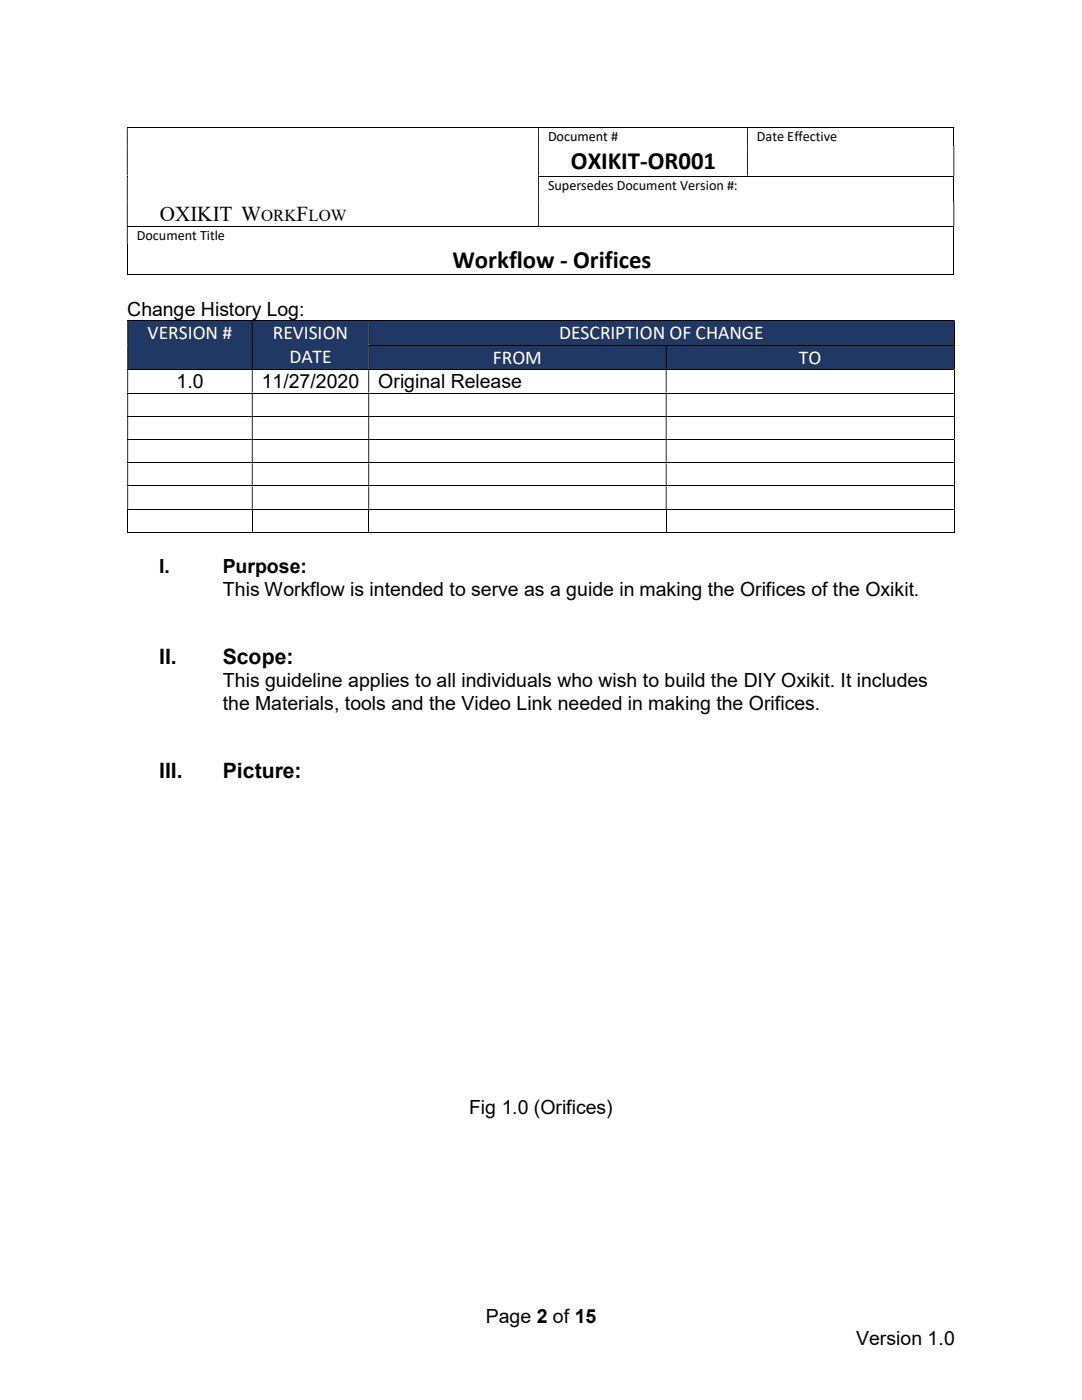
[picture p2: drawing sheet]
<svg xmlns="http://www.w3.org/2000/svg" width="216mm" height="279mm" viewBox="0 0 216 279" stroke-linecap="round" stroke-linejoin="round" font-family="sans-serif">
<defs><g id="words">
<g font-size="4.9">
<text x="113.9" y="33.7">OXIKIT-OR001</text>
<text x="90.3" y="53.5">Workflow - Orifices</text>
</g>
<g font-size="4.2">
<text x="31.9" y="44.1">OXIKIT W</text>
<text x="59.2" y="44.1">F</text>
<text x="31.7" y="132.6">II.</text>
<text x="44.4" y="132.6">Scope:</text>
<text x="31.7" y="155.3">III.</text>
<text x="44.4" y="155.3">Picture:</text>
</g>
<g font-size="3.9">
<text x="25.4" y="63">Change History Log:</text>
<text x="35.2" y="77.5">1.0</text>
<text x="52.2" y="77.5">11/27/2020</text>
<text x="75.5" y="77.5">Original Release</text>
<text x="31.7" y="114.4">I.</text>
<text x="44.4" y="114.4">Purpose:</text>
<text x="44.4" y="118.9">This Workflow is intended to serve as a guide in making the Orifices of the Oxikit.</text>
<text x="44.4" y="137.2">This guideline applies to all individuals who wish to build the DIY Oxikit. It includes</text>
<text x="44.4" y="141.6">the Materials, tools and the Video Link needed in making the Orifices.</text>
<text x="93.6" y="222.3">Fig 1.0 (Orifices)</text>
<text x="96.9" y="264">Page 2 of 15</text>
<text x="170.9" y="268.5">Version 1.0</text>
</g>
<g font-size="3.9" fill="#fff">
<text x="29.5" y="67.7">VERSION #</text>
<text x="54.4" y="67.7">REVISION</text>
<text x="111.5" y="67.7">DESCRIPTION OF CHANGE</text>
<text x="57.7" y="72.4">DATE</text>
<text x="98.3" y="72.6">FROM</text>
<text x="159.4" y="72.6">TO</text>
</g>
<text font-size="3.3" x="52.1" y="44.1">ORK LOW</text>
<g font-size="2.8">
<text x="109.3" y="28.2">Document #</text>
<text x="151" y="28.2">Date Effective</text>
<text x="109.3" y="37.9">Supersedes Document Version #:</text>
<text x="27.3" y="48">Document Title</text>
</g>
</g></defs>
<path d="M25.3 25.5h164.9M107.4 35.1h82.8M190.3 25.6v3.4M190.3 35.2v5.1M25.3 45.2h164.9M25.3 54.9h164.9M25.4 48.8v6.1M190.3 45.3v9.6" fill="none" stroke="#000" stroke-width=".2"/>
<g fill="#000">
<path d="M25.3 29h.2v6.1h-.2zM107.4 29h.1v6.1h-.1zM149.1 29h.1v6.1h-.1zM190.2 29h.2v6.1h-.2z" fill-rule="evenodd"/>
<path d="M190.2 25.4h.2v.2h-.2zM25.3 25.6h.2v3.4h-.2zM107.4 25.6h.1v3.4h-.1zM149.1 25.6h.1v3.4h-.1z" fill-rule="evenodd"/>
<path d="M190.2 35.1h.2v.1h-.2zM25.3 35.2h.2v5.1h-.2zM107.4 35.2h.1v5.1h-.1z" fill-rule="evenodd"/>
<path d="M25.3 40.3h.2v4.8h-.2zM107.4 40.3h.1v4.8h-.1zM190.2 40.3h.2v4.8h-.2z" fill-rule="evenodd"/>
<path d="M190.2 45.1h.2v.2h-.2zM25.3 45.3h.2v3.5h-.2z" fill-rule="evenodd"/>
</g>
<path d="M25.3 35.1h.2v.1h-.2zM190.2 54.8h.2v.1h-.2z" fill="#000"/>
<g fill="#1f3864">
<path d="M25.6 64.1h24.6v9.6h-24.6z"/>
<path d="M27.4 64.1h21v4.7h-21z"/>
<path d="M50.4 64.1h23.1v9.6h-23.1z"/>
<path d="M52.2 64.1h19.5v4.7h-19.5z"/>
<path d="M52.2 68.8h19.5v4.7h-19.5z"/>
</g>
<path d="M73.7 64.1h116.6v4.7h-116.6z" fill-rule="evenodd" fill="#1f3864"/>
<path d="M25.4 64h164.9M190.4 64.1v4.7" fill="none" stroke="#000" stroke-width=".2"/>
<path d="M190.3 63.9h.2v.2h-.2zM25.4 64.1h.2v4.7h-.2zM50.2 64.1h.2v4.7h-.2zM73.5 64.1h.2v4.7h-.2z" fill-rule="evenodd" fill="#000"/>
<g fill="#1f3864">
<path d="M73.7 69h59.1v4.7h-59.1z" fill-rule="evenodd"/>
<path d="M133 69h57.3v4.7h-57.3z" fill-rule="evenodd"/>
</g>
<g fill="#000">
<path d="M25.4 68.8h.2v.2h-.2zM50.2 68.8h.2v.2h-.2z" fill-rule="evenodd"/>
<path d="M190.3 68.8h.2v.2h-.2zM25.4 69h.2v4.7h-.2zM50.2 69h.2v4.7h-.2zM73.5 69h.2v4.7h-.2zM132.8 69h.2v4.7h-.2z" fill-rule="evenodd"/>
<path d="M190.3 73.7h.2v.2h-.2zM25.4 73.9h.2v4.5h-.2zM50.2 73.9h.2v4.5h-.2zM73.5 73.9h.2v4.5h-.2zM132.8 73.9h.2v4.5h-.2z" fill-rule="evenodd"/>
<path d="M190.3 78.4h.2v.1h-.2zM25.4 78.5h.2v4.5h-.2zM50.2 78.5h.2v4.5h-.2zM73.5 78.5h.2v4.5h-.2zM132.8 78.5h.2v4.5h-.2z" fill-rule="evenodd"/>
<path d="M190.3 83h.2v.2h-.2zM25.4 83.2h.2v4.4h-.2zM50.2 83.2h.2v4.4h-.2zM73.5 83.2h.2v4.4h-.2zM132.8 83.2h.2v4.4h-.2z" fill-rule="evenodd"/>
<path d="M190.3 87.6h.2v.2h-.2zM25.4 87.8h.2v4.5h-.2zM50.2 87.8h.2v4.5h-.2zM73.5 87.8h.2v4.5h-.2zM132.8 87.8h.2v4.5h-.2z" fill-rule="evenodd"/>
<path d="M190.3 92.3h.2v.2h-.2zM25.4 92.5h.2v4.4h-.2zM50.2 92.5h.2v4.4h-.2zM73.5 92.5h.2v4.4h-.2zM132.8 92.5h.2v4.4h-.2z" fill-rule="evenodd"/>
<path d="M190.3 96.9h.2v.2h-.2zM25.4 97.1h.2v4.5h-.2zM50.2 97.1h.2v4.5h-.2zM73.5 97.1h.2v4.5h-.2zM132.8 97.1h.2v4.5h-.2z" fill-rule="evenodd"/>
</g>
<g fill="none" stroke="#000" stroke-width=".2">
<path d="M25.4 73.8h164.9M25.4 78.4h164.9M73.5 68.9h116.8M190.4 69v4.7M190.4 73.9v4.5M190.4 78.5v4.5M25.4 83.1h164.9M25.4 87.7h164.9M25.4 92.4h164.9M25.4 97h164.9M190.4 83.2v4.4M190.4 87.8v4.5"/>
<path d="M190.4 92.5v4.4M190.4 97.1v4.5M25.4 101.6h164.9M25.4 106.3h24.8M25.5 101.7v4.7M50.3 101.7v4.7M50.4 106.3h23.1M73.6 101.7v4.7M73.7 106.3h59.1M132.9 101.7v4.7M133 106.3h57.3M190.4 101.7v4.7"/>
</g>
<path d="M190.3 101.6h.2v.1h-.2zM190.3 106.2h.2v.2h-.2z" fill="#000"/>
<g fill="#fff">
<path d="M165.9 152.5h33.9v8.2h-33.9z"/>
<path d="M160.9 175.7h33.8v8.2h-33.8z"/>
</g>
<use href="#words"/>
</svg>
